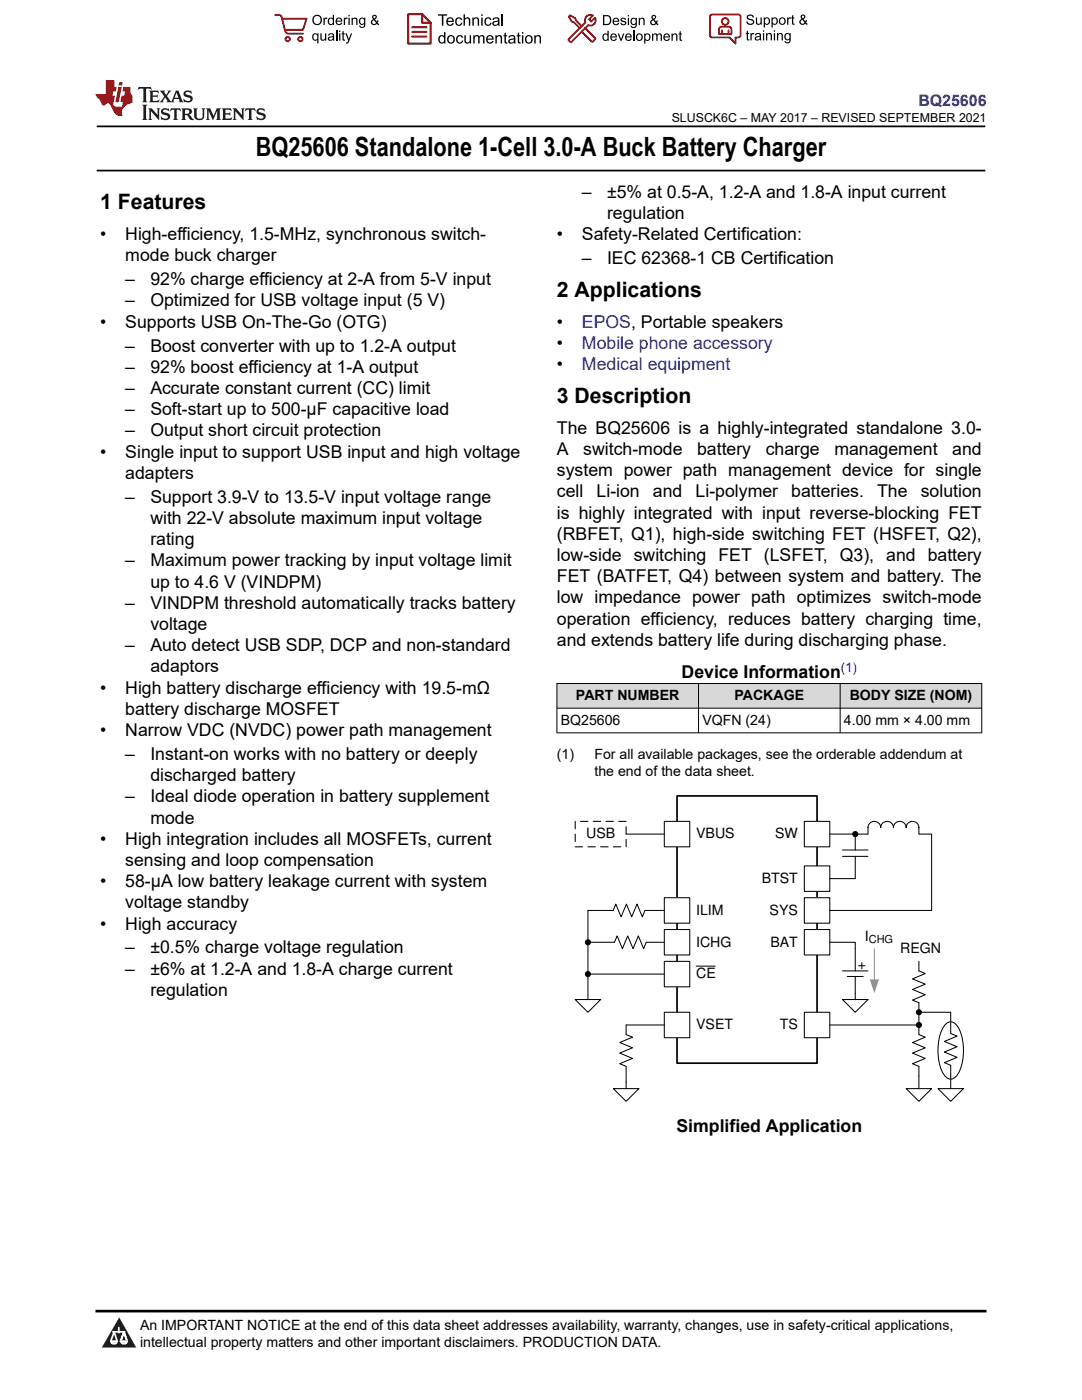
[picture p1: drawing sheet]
<svg xmlns="http://www.w3.org/2000/svg" width="216mm" height="279mm" viewBox="0 0 216 279" stroke-linecap="round" stroke-linejoin="round" font-family="sans-serif">
<defs><g id="words">
<text font-size="5.3" x="51" y="31.2">BQ25606 Standalone 1-Cell 3.0-A Buck Battery Charger</text>
<g font-size="4.2">
<text x="20" y="41.8">1 Features</text>
<text x="111.1" y="59.3">2 Applications</text>
<text x="111.1" y="80.4">3 Description</text>
</g>
<g font-size="3.5">
<text x="116.1" y="39.5">–</text>
<text x="121.1" y="39.5">±5% at 0.5-A, 1.2-A and 1.8-A input current</text>
<text x="20" y="47.9">•</text>
<text x="25" y="47.9">High-efficiency, 1.5-MHz, synchronous switch-</text>
<text x="111.1" y="47.9">•</text>
<text x="116.1" y="47.9">Safety-Related Certification:</text>
<text x="121.1" y="43.7">regulation</text>
<text x="25" y="52.2">mode buck charger</text>
<text x="116.1" y="52.7">–</text>
<text x="121.1" y="52.7">IEC 62368-1 CB Certification</text>
<text x="25" y="56.9">–</text>
<text x="30" y="56.9">92% charge efficiency at 2-A from 5-V input</text>
<text x="20" y="65.4">•</text>
<text x="25" y="61.2">–</text>
<text x="25" y="65.4">Supports USB On-The-Go (OTG)</text>
<text x="30" y="61.2">Optimized for USB voltage input (5 V)</text>
<text x="111.1" y="65.4">•</text>
<text x="25" y="70.2">–</text>
<text x="30" y="70.2">Boost converter with up to 1.2-A output</text>
<text x="111.1" y="69.6">•</text>
<text x="25" y="74.4">–</text>
<text x="30" y="74.4">92% boost efficiency at 1-A output</text>
<text x="111.1" y="73.9">•</text>
<text x="25" y="78.6">–</text>
<text x="25" y="82.9">–</text>
<text x="30" y="78.6">Accurate constant current (CC) limit</text>
<text x="30" y="82.9">Soft-start up to 500-µF capacitive load</text>
<text x="25" y="87.1">–</text>
<text x="30" y="87.1">Output short circuit protection</text>
<text x="111.1" y="86.6">The BQ25606 is a highly-integrated standalone 3.0-</text>
<text x="20" y="91.3">•</text>
<text x="25" y="91.3">Single input to support USB input and high voltage</text>
<text x="25" y="95.6">adapters</text>
<text x="111.1" y="90.8">A</text>
<text x="111.1" y="95">system power path management device for single</text>
<text x="116.4" y="90.8">switch-mode</text>
<text x="139.1" y="90.8">battery</text>
<text x="152.8" y="90.8">charge</text>
<text x="166.5" y="90.8">management</text>
<text x="190" y="90.8">and</text>
<text x="25" y="100.3">–</text>
<text x="30" y="100.3">Support 3.9-V to 13.5-V input voltage range</text>
<text x="111.1" y="99.3">cell</text>
<text x="119" y="99.3">Li-ion</text>
<text x="130.3" y="99.3">and</text>
<text x="138.8" y="99.3">Li-polymer</text>
<text x="157.9" y="99.3">batteries.</text>
<text x="175" y="99.3">The</text>
<text x="183.7" y="99.3">solution</text>
<text x="30" y="104.6">with 22-V absolute maximum input voltage</text>
<text x="111.1" y="103.5">is highly integrated with input reverse-blocking FET</text>
<text x="111.1" y="107.7">(RBFET, Q1), high-side switching FET (HSFET, Q2),</text>
<text x="25" y="113">–</text>
<text x="30" y="108.8">rating</text>
<text x="30" y="113">Maximum power tracking by input voltage limit</text>
<text x="111.1" y="112">low-side switching FET (LSFET, Q3), and battery</text>
<text x="30" y="117.3">up to 4.6 V (VINDPM)</text>
<text x="111.1" y="116.2">FET (BATFET, Q4) between system and battery. The</text>
<text x="25" y="121.5">–</text>
<text x="30" y="121.5">VINDPM threshold automatically tracks battery</text>
<text x="30" y="125.7">voltage</text>
<text x="111.1" y="120.4">low impedance power path optimizes switch-mode</text>
<text x="111.1" y="124.7">operation efficiency, reduces battery charging time,</text>
<text x="25" y="130">–</text>
<text x="30" y="130">Auto detect USB SDP, DCP and non-standard</text>
<text x="111.1" y="128.9">and extends battery life during discharging phase.</text>
<text x="30" y="134.2">adaptors</text>
<text x="136" y="135.2">Device Information</text>
<text x="20" y="138.4">•</text>
<text x="25" y="138.4">High battery discharge efficiency with 19.5-mΩ</text>
<text x="25" y="142.7">battery discharge MOSFET</text>
<text x="20" y="146.9">•</text>
<text x="25" y="146.9">Narrow VDC (NVDC) power path management</text>
<text x="25" y="151.7">–</text>
<text x="30" y="151.7">Instant-on works with no battery or deeply</text>
<text x="30" y="155.9">discharged battery</text>
<text x="25" y="160.1">–</text>
<text x="30" y="160.1">Ideal diode operation in battery supplement</text>
<text x="30" y="164.4">mode</text>
<text x="20" y="168.6">•</text>
<text x="25" y="168.6">High integration includes all MOSFETs, current</text>
<text x="25" y="172.8">sensing and loop compensation</text>
<text x="20" y="177.1">•</text>
<text x="25" y="177.1">58-µA low battery leakage current with system</text>
<text x="20" y="185.5">•</text>
<text x="25" y="181.3">voltage standby</text>
<text x="25" y="185.5">High accuracy</text>
<text x="25" y="190.3">–</text>
<text x="30" y="190.3">±0.5% charge voltage regulation</text>
<text x="25" y="194.5">–</text>
<text x="30" y="194.5">±6% at 1.2-A and 1.8-A charge current</text>
<text x="30" y="198.7">regulation</text>
<text x="135" y="225.9">Simplified Application</text>
</g>
<g font-size="3.5" fill="#00f">
<text x="116.1" y="65.4">EPOS, Portable speakers</text>
<text x="116.1" y="69.6">Mobile phone accessory</text>
<text x="116.1" y="73.9">Medical equipment</text>
</g>
<text font-size="3.2" fill="#00f" x="183.3" y="21.1">BQ25606</text>
<g font-size="2.8">
<text x="114.9" y="139.7">PART NUMBER</text>
<text x="146.6" y="139.7">PACKAGE</text>
<text x="169.5" y="139.7">BODY SIZE (NOM)</text>
<text x="111.9" y="144.6">BQ25606</text>
<text x="140.2" y="144.6">VQFN (24)</text>
<text x="168.4" y="144.6">4.00 mm × 4.00 mm</text>
<text x="111.1" y="151.4">(1)</text>
<text x="118.6" y="151.4">For all available packages, see the orderable addendum at</text>
<text x="118.6" y="154.8">the end of the data sheet.</text>
<text x="117" y="167.3">USB</text>
<text x="138.9" y="167.3">VBUS</text>
<text x="154.7" y="167.3">SW</text>
<text x="152" y="176.2">BTST</text>
<text x="138.9" y="182.5">ILIM</text>
<text x="153.6" y="182.5">SYS</text>
<text x="138.9" y="188.9">ICHG</text>
<text x="153.7" y="188.9">BAT</text>
<text x="172.6" y="187.8">I</text>
<text x="179.6" y="190.2">REGN</text>
<text x="138.9" y="195.2">CE</text>
<text x="171.2" y="193.3">+</text>
<text x="138.9" y="205.4">VSET</text>
<text x="155.6" y="205.4">TS</text>
<text x="27.9" y="265.5">An IMPORTANT NOTICE at the end of this data sheet addresses availability, warranty, changes, use in safety-critical applications,</text>
<text x="27.9" y="268.9">intellectual property matters and other important disclaimers. PRODUCTION DATA.</text>
</g>
<text font-size="2.6" fill="#00f" x="167.8" y="134.1">(1)</text>
<text font-size="2.5" x="134" y="24.3">SLUSCK6C – MAY 2017 – REVISED SEPTEMBER 2021</text>
<text font-size="2.2" x="173.3" y="188.3">CHG</text>
</g></defs>
<path d="M19.3 25.2h177.3M19.3 34h177.3" fill="none" stroke="#000" stroke-width=".35"/>
<g fill="#d8d8d8">
<path d="M111.1 136.4h84.8v4.9h-84.8z" fill-rule="evenodd"/>
<path d="M111.2 136.5h28.1v4.8h-28.1z" fill-rule="evenodd"/>
<path d="M139.4 136.5h28.2v4.8h-28.2z" fill-rule="evenodd"/>
<path d="M167.7 136.5h28.1v4.8h-28.1z" fill-rule="evenodd"/>
</g>
<path d="M111.1 136.4h84.9M111.1 136.3v10M139.4 136.3v10M167.6 136.3v10M195.9 136.3v10M111.1 141.3h84.9M111.1 146.3h84.9" fill="none" stroke="#000" stroke-width=".2"/>
<path d="M135.1 158.8h27.9v53.4h-27.9z" fill="none" stroke="#000" stroke-width=".34"/>
<path d="M132.6 163.9h5v5.1h-5z" fill-rule="evenodd" fill="#fff"/>
<path d="M132.6 163.9h5v5.1h-5z" fill="none" stroke="#000" stroke-width=".2"/>
<path d="M132.6 179.2h5v5h-5z" fill-rule="evenodd" fill="#fff"/>
<path d="M132.6 179.2h5v5h-5z" fill="none" stroke="#000" stroke-width=".2"/>
<path d="M132.6 185.5h5v5.1h-5z" fill-rule="evenodd" fill="#fff"/>
<path d="M132.6 185.5h5v5.1h-5z" fill="none" stroke="#000" stroke-width=".2"/>
<path d="M160.5 163.9h5.1v5.1h-5.1z" fill-rule="evenodd" fill="#fff"/>
<path d="M160.5 163.9h5.1v5.1h-5.1z" fill="none" stroke="#000" stroke-width=".2"/>
<path d="M160.5 172.8h5.1v5.1h-5.1z" fill-rule="evenodd" fill="#fff"/>
<path d="M160.5 172.8h5.1v5.1h-5.1z" fill="none" stroke="#000" stroke-width=".2"/>
<path d="M160.5 179.2h5.1v5h-5.1z" fill-rule="evenodd" fill="#fff"/>
<path d="M160.5 179.2h5.1v5h-5.1z" fill="none" stroke="#000" stroke-width=".2"/>
<path d="M160.5 185.5h5.1v5.1h-5.1z" fill-rule="evenodd" fill="#fff"/>
<path d="M160.5 185.5h5.1v5.1h-5.1z" fill="none" stroke="#000" stroke-width=".2"/>
<path d="M160.5 202h5.1v5.1h-5.1z" fill-rule="evenodd" fill="#fff"/>
<path d="M124.9 166.5h7.7M117.3 188.1h5.3l.5-1.3 1.1 2.5 1.1-2.5 1 2.5 1.1-2.5 1 2.5 .6-1.2h3.6M160.5 202h5.1v5.1h-5.1z" fill="none" stroke="#000" stroke-width=".2"/>
<path d="M114.8 163.9h10.1v5.1h-10.1z" fill="none" stroke="#000" stroke-width=".21" stroke-dasharray="1.5 1.1"/>
<path d="M132.6 191.9h5v5h-5z" fill-rule="evenodd" fill="#fff"/>
<g fill="none" stroke="#000" stroke-width=".2">
<path d="M168.1 169.6h5.1M168.1 170.9h5.1M170.7 166.5v3.1M170.7 170.9v4.5M173.2 166.5v-1.3a1.27 1.27 0 0 1 1.3-1.3 1.27 1.27 0 0 1 1.2 1.3 1.27 1.27 0 0 1 1.3-1.3 1.27 1.27 0 0 1 1.3 1.3 1.27 1.27 0 0 1 1.2-1.3 1.27 1.27 0 0 1 1.3 1.3 1.27 1.27 0 0 1 1.3-1.3 1.27 1.27 0 0 1 1.3 1.3v1.3h2.5v15.2h-20.3M114.8 199.5h5.1l-2.6 2.5zM117.3 194.4h15.3M132.6 191.9h5v5h-5zM132.6 181.7h-3.9l-.5 1.3-1.1-2.6-1.1 2.6-1-2.6-1.1 2.6-1-2.6-.6 1.3h-5v17.8M138.9 192.8h3.8"/>
<circle cx="117.3" cy="188.1" r=".51"/>
<circle cx="117.3" cy="194.4" r=".51"/>
</g>
<g fill="#000">
<circle cx="117.3" cy="188.1" r=".51"/>
<circle cx="117.3" cy="194.4" r=".51"/>
</g>
<path d="M132.6 202h5v5.1h-5z" fill-rule="evenodd" fill="#fff"/>
<g fill="none" stroke="#000" stroke-width=".2">
<path d="M165.6 166.5h7.6M165.6 175.4h5.1M165.6 188.1h5.1v5.7M168.1 199.5h5.1l-2.5 2.5zM168.1 193.8h5.1M169.1 194.9h3.1M170.7 194.9v4.6M183.4 191.9v1.9l1.2 .5-2.5 1.1 2.5 1-2.5 1.1 2.5 1-2.5 1.1 1.3 .5v6.4l1.2 .5-2.5 1.1 2.5 1-2.5 1.1 2.5 1-2.5 1.1 1.3 .5v4.5M122.4 217.3h5.1l-2.6 2.5zM132.6 202h5v5.1h-5zM132.6 204.6h-7.7v1.9l1.3 .5-2.5 1.1 2.5 1-2.5 1.1 2.5 1-2.5 1.1 1.2 .5v4.5M165.6 204.6h17.8"/>
<path d="M180.8 217.3h5.1l-2.5 2.5zM183.4 202h6.3v4.3l1.3 .5-2.6 1 2.6 1.1-2.6 1.1 2.6 1-2.6 1.1 1.3 .5v4.7M187.2 217.3h5l-2.5 2.5zM188.8 204.3a1.38 1.38 0 0 1 2.2 .4 10.3 10.3 0 0 1 0 9.9 1.44 1.44 0 0 1-2.6 0 10.3 10.3 0 0 1 0-9.9z"/>
<circle cx="170.7" cy="166.5" r=".51"/>
<circle cx="183.4" cy="202" r=".51"/>
<circle cx="183.4" cy="204.6" r=".51"/>
</g>
<g fill="#000">
<circle cx="170.7" cy="166.5" r=".51"/>
<circle cx="183.4" cy="202" r=".51"/>
<circle cx="183.4" cy="204.6" r=".51"/>
</g>
<path d="M174.5 189.3v6.4" fill="none" stroke="#919191" stroke-width=".2"/>
<path d="M173.6 195.5h1.8l-.9 2.7z" fill="#919191"/>
<path d="M0 0h215.9v23.8h-215.9z" fill-rule="evenodd" fill="#fff"/>
<path d="M27.7 17.4l-.2 .6 .5-.3h.6v.1v2.2l-.2 .4h1l-.2-.4v-2.2v-.1h.5l.5 .3-.1-.6zM29.8 18.1l.2 .4v1.5l-.2 .4h1.9l.1-.6a1.08 1.08 0 0 1-1.3 .2v-.7h.6l.4 .2v-.6l-.4 .2h-.6v-.6l.2-.1a1 1 0 0 1 1 .2l-.1-.5zM31.8 18.1l1 1.1-1 1.2h.9l-.2-.2 .4-.7 .5 .7-.2 .2h1.6l-.2-.2 .1-.4h1l.1 .4-.1 .2h.9l-.2-.3-.8-2h-.5l-1 2.2-.8-1.1 .9-1.1h-.8l.2 .2-.5 .7-.3-.7 .1-.2zM35.2 18.5l.4 1h-.8zM36.8 18.2a.65 .65 0 0 0-.2 .7 .65 .65 0 0 0 .6 .5l.7 .2 .1 .2a.79 .79 0 0 1-.7 .4 .79 .79 0 0 1-.7-.5l.1 .7 .2-.1a.93 .93 0 0 0 1.1 .1 .93 .93 0 0 0 .4-1 1.46 1.46 0 0 0-1.2-.6l-.1-.3a1.09 1.09 0 0 1 1.2 .2l-.2-.6-.1 .1-.6-.2zM28.4 20.9l.2 .4v2.3l-.2 .3h1l-.2-.3v-2.3l.2-.4zM29.6 21.6l.2 .4v1.6l-.2 .3h.8l-.3-.3v-1.4l1.7 1.8v-2l.2-.4h-.8l.2 .2 .1 1.1-1.2-1.3zM32.3 21.8a.65 .65 0 0 0-.2 .7 .65 .65 0 0 0 .7 .4l.6 .2 .1 .2a.79 .79 0 0 1-.7 .4 .79 .79 0 0 1-.7-.5l.1 .7 .2-.1a.93 .93 0 0 0 1.1 .1 .93 .93 0 0 0 .4-.9 1.46 1.46 0 0 0-1.2-.6l-.1-.4a1.09 1.09 0 0 1 1.2 .2l-.2-.6-.1 .1-.6-.1zM34.1 21.6l-.1 .7a.63 .63 0 0 1 .7-.4l.1 1.7-.3 .3h1l-.2-.3v-1.7a.66 .66 0 0 1 .8 .4l-.1-.7zM36.2 21.6l.2 .4v1.6l-.2 .3h.9l-.2-.2v-.7h.5l.1 .2a.79 .79 0 0 0 1.2 .6l-1-.9a.61 .61 0 0 0 .6-.6 .61 .61 0 0 0-.5-.6zM36.9 21.9h.2a.47 .47 0 0 1 .5 .1 .47 .47 0 0 1 .1 .5l-.2 .2h-.6zM38.5 21.6l.2 .2a2.27 2.27 0 0 0 .4 2 1.04 1.04 0 0 0 1.7-.7v-1.3l.2-.2h-.8l.2 .4v1.1a.6 .6 0 0 1-.6 .6 .6 .6 0 0 1-.6-.6v-1.1l.3-.4zM41.1 21.6l.2 .4v1.6l-.2 .3h.7l-.2-.3v-1.5l.9 1.9 .8-1.9v1.5l-.2 .3h1l-.3-.3v-1.6l.3-.4h-.8l-.7 1.5-.7-1.5zM44.3 21.6l.2 .4v1.6l-.2 .3h1.9l.1-.5a1.09 1.09 0 0 1-1.3 .1v-.6h.6l.4 .1v-.6l-.4 .2h-.6v-.6l.2-.1a1.01 1.01 0 0 1 1 .3l-.1-.6zM46.4 21.6l.3 .4v1.6l-.3 .3h.8l-.2-.3v-1.4l1.6 1.8v-2l.2-.4h-.7l.2 .2v1.1l-1.2-1.3zM49 21.6l-.1 .7a.63 .63 0 0 1 .8-.4v1.7l-.3 .3h1l-.2-.3v-1.7a.66 .66 0 0 1 .8 .4l-.1-.7zM51.4 21.8a.65 .65 0 0 0-.2 .7 .65 .65 0 0 0 .6 .4l.6 .2 .2 .2a.79 .79 0 0 1-.8 .4 .79 .79 0 0 1-.6-.5l.1 .7 .2-.1a.93 .93 0 0 0 1 .1 .93 .93 0 0 0 .5-.9 1.46 1.46 0 0 0-1.3-.6l-.1-.4a1.09 1.09 0 0 1 1.3 .2l-.2-.6-.2 .1-.5-.1z" fill="#231f20"/>
<path d="M21.1 16v2.8h-2.1l.1 .3 .9 1a.95 .95 0 0 0 .9 .9 .59 .59 0 0 1 .6-.4 .59 .59 0 0 1 .5 .4l.4 .8a1.59 1.59 0 0 0 2.1 1.3 1.61 1.61 0 0 1 1-2.2l1-.4-.1-1.5a1.59 1.59 0 0 1-.4-1.6h-1.4l-.2 .9h.5l-.1 .8h-.5l-.2 1v.2l.4 .1-.2 .9h-.6a.73 .73 0 0 1-1.1-.7l.3-1.5h-.5l.2-.8h.5l.2-.9h-.5v-1.4zM23.6 17.4l-.6 3h.7l.6-3zM23.8 16.4l-.1 .7h.7l.1-.7z" fill="#ed1c24"/>
<g fill="#000">
<path d="M62.3 4a1 1 0 0 1 2 0 1 1 0 0 1-2 0zM62.8 3.4a.78 .78 0 0 0-.1 1.1 .78 .78 0 0 0 1.1 .1 .78 .78 0 0 0 .1-1.1 .78 .78 0 0 0-1.1-.1z" fill-rule="evenodd"/>
<path d="M62.5 6.8l.4-.2 .4 .3v-.2h.2v2h-.2v-.7a.68 .68 0 0 1-.9-.1 .68 .68 0 0 1 0-.9zM62.6 7a.51 .51 0 0 0-.1 .6 .51 .51 0 0 0 .7 .2 .51 .51 0 0 0 .1-.7 .51 .51 0 0 0-.7-.1z" fill-rule="evenodd"/>
<path d="M64.5 3.5h.3v.3l.1-.3h.3l.1 .1-.1 .2a.32 .32 0 0 0-.3 0 .32 .32 0 0 0-.1 .4v.8h-.3z" fill-rule="evenodd"/>
<path d="M63.9 6.7h.3v.8a.36 .36 0 0 0 .3 .4 .36 .36 0 0 0 .4-.5v-.7h.2v1.4h-.2v-.2a.51 .51 0 0 1-.6 .2 .51 .51 0 0 1-.4-.5z" fill-rule="evenodd"/>
<path d="M65.6 3.7l.4-.2 .4 .2v-.7h.3v2h-.3v-.2a.7 .7 0 0 1-1-.1 .7 .7 0 0 1 .2-1zM65.8 3.8a.51 .51 0 0 0-.1 .7 .51 .51 0 0 0 .6 .2 .51 .51 0 0 0 .1-.7 .51 .51 0 0 0-.6-.2z" fill-rule="evenodd"/>
<path d="M65.6 6.8a.66 .66 0 0 1 .8-.1 .66 .66 0 0 1 .3 .8v.6h-.2l-.1-.2a.52 .52 0 0 1-.7 .2 .52 .52 0 0 1-.2-.6l.3-.2a.42 .42 0 0 0 .6-.3l-.3-.2-.3 .1-.1 .2h-.3zM65.7 7.6a.35 .35 0 0 0 .3 .4 .35 .35 0 0 0 .4-.4v-.2z" fill-rule="evenodd"/>
<path d="M67.7 6.1h.2v.3h-.2zM67.7 6.7h.2v1.4h-.2z" fill-rule="evenodd"/>
<path d="M67.1 3.7a.68 .68 0 0 1 .9-.1 .68 .68 0 0 1 .3 .7h-1.1a.42 .42 0 0 0 .3 .5 .42 .42 0 0 0 .5-.3h.3a.73 .73 0 0 1-1.1 .4 .73 .73 0 0 1-.1-1.2zM67.4 3.8l-.2 .3h.8l-.2-.4z" fill-rule="evenodd"/>
<path d="M68.6 3.5h.2v.3l.2-.3h.3l.1 .1-.1 .2a.32 .32 0 0 0-.4 0 .32 .32 0 0 0-.1 .4v.8h-.2z" fill-rule="evenodd"/>
<path d="M68.3 6.3l.3-.1v.5h.2v.1h-.2v.9l.3 .4a.36 .36 0 0 1-.4 0 .36 .36 0 0 1-.2-.4v-.9h-.1v-.1h.1z" fill-rule="evenodd"/>
<path d="M68.9 6.7h.3l.4 1.1 .4-1.1h.3l-.6 1.4a.51 .51 0 0 1-.6 .6l-.1-.3h.3l.2-.3z" fill-rule="evenodd"/>
<path d="M69.5 3h.3v.3h-.3zM69.5 3.5h.3v1.5h-.3z" fill-rule="evenodd"/>
<path d="M70.2 3.5h.2v.2a.52 .52 0 0 1 .6-.2 .52 .52 0 0 1 .3 .6v.9h-.2v-.9a.34 .34 0 0 0-.3-.4 .34 .34 0 0 0-.4 .3v1h-.2z" fill-rule="evenodd"/>
<path d="M71.8 3.7l.4-.2 .5 .2v-.2h.2v1.3a.64 .64 0 0 1-.5 .8 .64 .64 0 0 1-.7-.5h.2a.41 .41 0 0 0 .5 .2 .41 .41 0 0 0 .2-.5 .69 .69 0 0 1-.9-.1 .69 .69 0 0 1 .1-1zM72 3.8a.5 .5 0 0 0-.1 .7 .5 .5 0 0 0 .7 .1 .5 .5 0 0 0 .1-.6 .5 .5 0 0 0-.7-.2z" fill-rule="evenodd"/>
<path d="M74.4 3.1a.47 .47 0 0 1 .7 .1 .47 .47 0 0 1-.3 .7l.4 .4 .1-.3 .2 .1-.1 .4 .3 .3-.2 .2-.3-.3a.63 .63 0 0 1-1 .1 .63 .63 0 0 1 .3-1l-.3-.4zM74.5 3.4a.27 .27 0 0 0 .5 0 .27 .27 0 0 0-.5 0zM74.4 4.1a.4 .4 0 0 0 0 .6 .4 .4 0 0 0 .6-.1l-.4-.6z" fill-rule="evenodd"/>
<path d="M87.4 2.9h1.8v.2h-.7v2h-.3v-2h-.8z" fill-rule="evenodd"/>
<path d="M87.6 7.2l.5-.2 .5 .2v-.8h.3v2.3h-.3v-.2a.76 .76 0 0 1-1-.1 .76 .76 0 0 1-.1-1zM87.9 7.4a.58 .58 0 0 0-.2 .7 .58 .58 0 0 0 .8 .2 .58 .58 0 0 0 .1-.7 .58 .58 0 0 0-.7-.2z" fill-rule="evenodd"/>
<path d="M89.5 7.2a.81 .81 0 0 1 1.1 .1 .81 .81 0 0 1-.2 1.2 .81 .81 0 0 1-1.1-.2l-.1-.7zM89.6 7.4a.57 .57 0 0 0 0 .8 .57 .57 0 0 0 .8 0 .57 .57 0 0 0 0-.7 .57 .57 0 0 0-.8-.1z" fill-rule="evenodd"/>
<path d="M89.3 3.7a.77 .77 0 0 1 .9-.2 .77 .77 0 0 1 .4 .9h-1.3a.48 .48 0 0 0 .4 .5 .48 .48 0 0 0 .6-.3h.3a.83 .83 0 0 1-1.3 .4 .83 .83 0 0 1 0-1.3zM89.5 3.8l-.2 .4h1l-.3-.5z" fill-rule="evenodd"/>
<path d="M91 3.7a.7 .7 0 0 1 1.2 .3h-.2a.45 .45 0 0 0-.6-.3 .45 .45 0 0 0-.3 .6 .45 .45 0 0 0 .3 .6 .45 .45 0 0 0 .6-.4l.3 .1a.76 .76 0 0 1-1.1 .5 .76 .76 0 0 1-.3-1.1z" fill-rule="evenodd"/>
<path d="M91.2 7.2a.7 .7 0 0 1 1.2 .3l-.3 .1a.45 .45 0 0 0-.5-.4 .45 .45 0 0 0-.3 .7 .45 .45 0 0 0 .3 .6 .45 .45 0 0 0 .6-.4h.2a.76 .76 0 0 1-1 .5 .76 .76 0 0 1-.4-1.1z" fill-rule="evenodd"/>
<path d="M92.5 2.9h.3v.8a.59 .59 0 0 1 .7-.2 .59 .59 0 0 1 .3 .6v1h-.2v-1a.4 .4 0 0 0-.5-.4 .4 .4 0 0 0-.3 .5v.9h-.3z" fill-rule="evenodd"/>
<path d="M92.7 7h.2v.9a.41 .41 0 0 0 .5 .6 .41 .41 0 0 0 .3-.6v-.9h.3v1.7h-.3v-.3a.58 .58 0 0 1-.7 .3 .58 .58 0 0 1-.3-.7z" fill-rule="evenodd"/>
<path d="M94.3 3.5h.2v.2a.59 .59 0 0 1 .7-.2 .59 .59 0 0 1 .4 .6v1h-.3v-1a.41 .41 0 0 0-.4-.4 .41 .41 0 0 0-.4 .5v.9h-.2z" fill-rule="evenodd"/>
<path d="M94.4 7h.3v.3a.56 .56 0 0 1 1 0 .54 .54 0 0 1 .6-.3 .54 .54 0 0 1 .4 .5v1.2h-.3v-1.1a.34 .34 0 0 0-.3-.4 .34 .34 0 0 0-.4 .3v1.2h-.3v-1.1a.38 .38 0 0 0-.5-.3 .38 .38 0 0 0-.2 .5v.9h-.3z" fill-rule="evenodd"/>
<path d="M96 2.9h.3v.3h-.3zM96 3.5h.3v1.6h-.3z" fill-rule="evenodd"/>
<path d="M96.8 3.7a.7 .7 0 0 1 1.3 .3h-.3a.45 .45 0 0 0-.6-.3 .45 .45 0 0 0-.3 .6 .45 .45 0 0 0 .3 .6 .45 .45 0 0 0 .6-.4l.3 .1a.76 .76 0 0 1-1.1 .5 .76 .76 0 0 1-.3-1.1z" fill-rule="evenodd"/>
<path d="M97.2 7.2a.77 .77 0 0 1 .9-.1 .77 .77 0 0 1 .4 .8h-1.2a.48 .48 0 0 0 .3 .6 .48 .48 0 0 0 .6-.4l.3 .1a.83 .83 0 0 1-1.3 .3 .83 .83 0 0 1 0-1.3zM97.4 7.4l-.1 .3h.9l-.2-.4z" fill-rule="evenodd"/>
<path d="M98.8 7h.3v.3a.59 .59 0 0 1 .7-.3 .59 .59 0 0 1 .4 .7v1h-.3v-1a.41 .41 0 0 0-.5-.5 .41 .41 0 0 0-.3 .6v.9h-.3z" fill-rule="evenodd"/>
<path d="M98.4 3.7a.74 .74 0 0 1 1-.2 .74 .74 0 0 1 .3 .9v.7h-.3v-.2a.59 .59 0 0 1-.8 .3 .59 .59 0 0 1-.3-.8l1.1-.3a.42 .42 0 0 0-.4-.4 .42 .42 0 0 0-.5 .3h-.2zM98.6 4.5a.36 .36 0 0 0 .2 .5 .36 .36 0 0 0 .5-.2l.1-.5z" fill-rule="evenodd"/>
<path d="M100.7 6.6l.2-.1v.5h.3v.2h-.3v1l.1 .2h.2l.1 .3a.41 .41 0 0 1-.5-.1 .41 .41 0 0 1-.1-.4v-1h-.2v-.2h.2z" fill-rule="evenodd"/>
<path d="M101.6 7.2a.74 .74 0 0 1 .9-.2 .74 .74 0 0 1 .3 1l.1 .7h-.3v-.2a.59 .59 0 0 1-.8 .2 .59 .59 0 0 1-.3-.8l1-.3a.42 .42 0 0 0-.3-.4 .42 .42 0 0 0-.5 .3h-.3zM101.8 8.1a.36 .36 0 0 0 .1 .5 .36 .36 0 0 0 .5-.3l.2-.4z" fill-rule="evenodd"/>
<path d="M103.3 6.6l.3-.1v.5h.3v.2h-.3v1l.1 .2h.2v.3a.41 .41 0 0 1-.5-.1 .41 .41 0 0 1-.1-.4v-1h-.2v-.2h.2z" fill-rule="evenodd"/>
<path d="M104.1 6.4h.3v.3h-.3zM104.1 7h.3v1.7h-.3z" fill-rule="evenodd"/>
<path d="M105 7.2a.81 .81 0 0 1 1.1 .1 .81 .81 0 0 1-.1 1.2 .81 .81 0 0 1-1.2-.2v-.7zM105.2 7.4a.57 .57 0 0 0-.1 .8 .57 .57 0 0 0 .8 0 .57 .57 0 0 0 0-.7 .57 .57 0 0 0-.7-.1z" fill-rule="evenodd"/>
<path d="M106.6 7h.3v.3a.59 .59 0 0 1 .7-.3 .59 .59 0 0 1 .4 .7v1h-.3v-1a.41 .41 0 0 0-.5-.5 .41 .41 0 0 0-.3 .6v.9h-.3z" fill-rule="evenodd"/>
<path d="M120.3 3h.7a1 1 0 0 1 1 1 1 1 0 0 1-1 1h-.7zM120.6 3.2v1.6h.4a.77 .77 0 0 0 .7-.8 .77 .77 0 0 0-.7-.8z" fill-rule="evenodd"/>
<path d="M120.4 6.9l.4-.2 .4 .2v-.8h.3v2h-.3v-.1a.7 .7 0 0 1-.9-.2 .7 .7 0 0 1 .1-.9zM120.6 7a.51 .51 0 0 0-.1 .7 .51 .51 0 0 0 .6 .1 .51 .51 0 0 0 .1-.6 .51 .51 0 0 0-.6-.2z" fill-rule="evenodd"/>
<path d="M122 6.9a.68 .68 0 0 1 .8-.2 .68 .68 0 0 1 .3 .8h-1.1a.42 .42 0 0 0 .3 .5 .42 .42 0 0 0 .5-.3h.3a.73 .73 0 0 1-1.1 .3 .73 .73 0 0 1 0-1.1zM122.2 7l-.2 .3h.8l-.2-.4z" fill-rule="evenodd"/>
<path d="M122.4 3.7a.68 .68 0 0 1 .8-.1 .68 .68 0 0 1 .4 .8h-1.1a.42 .42 0 0 0 .3 .4 .42 .42 0 0 0 .5-.3l.3 .1a.73 .73 0 0 1-1.2 .3 .73 .73 0 0 1 0-1.2zM122.6 3.8l-.1 .3h.8l-.2-.3z" fill-rule="evenodd"/>
<path d="M123.9 3.7l.1-.1a.62 .62 0 0 1 .9 .3l-.2 .1a.29 .29 0 0 0-.3-.3 .29 .29 0 0 0-.3 .3l.1 .1a.58 .58 0 0 1 .6 .1 .58 .58 0 0 1 .1 .6 .67 .67 0 0 1-1.1-.2l.2-.1a.33 .33 0 0 0 .4 .4 .33 .33 0 0 0 .3-.4 .71 .71 0 0 1-.9-.6z" fill-rule="evenodd"/>
<path d="M123.3 6.7h.2l.4 1.2 .4-1.2h.3l-.6 1.4h-.2z" fill-rule="evenodd"/>
<path d="M125.3 3h.2v.3h-.2zM125.3 3.6h.2v1.4h-.2z" fill-rule="evenodd"/>
<path d="M124.9 6.9a.68 .68 0 0 1 .8-.2 .68 .68 0 0 1 .4 .8h-1.1a.42 .42 0 0 0 .3 .5 .42 .42 0 0 0 .5-.3h.3a.73 .73 0 0 1-1.2 .3 .73 .73 0 0 1 0-1.1zM125.1 7l-.1 .3h.8l-.2-.4z" fill-rule="evenodd"/>
<path d="M126 3.7l.4-.2 .4 .2v-.1h.3v1.2a.64 .64 0 0 1-.5 .8 .64 .64 0 0 1-.8-.5l.3 .1a.41 .41 0 0 0 .5 .2 .41 .41 0 0 0 .2-.6 .69 .69 0 0 1-.9-.1 .69 .69 0 0 1 .1-1zM126.2 3.9a.5 .5 0 0 0-.1 .6 .5 .5 0 0 0 .6 .2 .5 .5 0 0 0 .2-.7 .5 .5 0 0 0-.7-.1z" fill-rule="evenodd"/>
<path d="M126.9 7.4a.73 .73 0 0 1 1.4 0 .73 .73 0 0 1-1.4 0zM127.3 7a.5 .5 0 0 0-.1 .7 .5 .5 0 0 0 .7 0 .5 .5 0 0 0 0-.6 .5 .5 0 0 0-.6-.1z" fill-rule="evenodd"/>
<path d="M127.5 3.6h.2v.2a.52 .52 0 0 1 .6-.3 .52 .52 0 0 1 .3 .6v.9h-.2v-.9a.34 .34 0 0 0-.3-.4 .34 .34 0 0 0-.4 .3v1h-.2z" fill-rule="evenodd"/>
<path d="M128.5 6.7h.3v.2a.67 .67 0 0 1 .9 0 .67 .67 0 0 1 0 .9 .55 .55 0 0 1-.9 .2v.7h-.3zM128.9 7a.5 .5 0 0 0-.1 .7 .5 .5 0 0 0 .6 .1 .5 .5 0 0 0 .2-.6 .5 .5 0 0 0-.7-.2z" fill-rule="evenodd"/>
<path d="M130.1 6.7h.2v.2a.49 .49 0 0 1 .9 0l.4-.2a.42 .42 0 0 1 .5 .4v1h-.3v-.9a.3 .3 0 0 0-.2-.3 .3 .3 0 0 0-.4 .2v1h-.2v-.9a.33 .33 0 0 0-.5-.3 .33 .33 0 0 0-.2 .5v.7h-.2z" fill-rule="evenodd"/>
<path d="M130.1 3.1a.47 .47 0 0 1 .8 .1 .47 .47 0 0 1-.3 .7l.3 .4 .1-.2h.3l-.2 .5 .3 .3-.2 .2-.3-.3a.63 .63 0 0 1-1 .1 .63 .63 0 0 1 .3-1l-.2-.5zM130.2 3.5a.27 .27 0 0 0 .5 0 .27 .27 0 0 0-.5 0zM130.2 4.1a.4 .4 0 0 0 0 .7 .4 .4 0 0 0 .6-.2l-.5-.6z" fill-rule="evenodd"/>
<path d="M132.5 6.9a.68 .68 0 0 1 .9-.2 .68 .68 0 0 1 .3 .8h-1.1a.42 .42 0 0 0 .3 .5 .42 .42 0 0 0 .5-.3h.3a.73 .73 0 0 1-1.1 .3 .73 .73 0 0 1-.1-1.1zM132.7 7l-.1 .3h.8l-.2-.4z" fill-rule="evenodd"/>
<path d="M134 6.7h.2v.2a.52 .52 0 0 1 .6-.2 .52 .52 0 0 1 .4 .6v.8h-.3v-.8a.34 .34 0 0 0-.2-.4 .34 .34 0 0 0-.4 .2l-.1 1h-.2z" fill-rule="evenodd"/>
<path d="M135.6 6.3l.2-.1v.5h.3v.2h-.3v.8l.3 .4a.36 .36 0 0 1-.4 0 .36 .36 0 0 1-.1-.4v-.8h-.2v-.2h.2z" fill-rule="evenodd"/>
<path d="M149.2 3a.8 .8 0 0 1 1.2 .5h-.2a.44 .44 0 0 0-.5-.4 .44 .44 0 0 0-.4 .5l.2 .1a.9 .9 0 0 1 1 .8 .84 .84 0 0 1-.9 .5 .84 .84 0 0 1-.7-.7h.3a.52 .52 0 0 0 .5 .5 .52 .52 0 0 0 .5-.6l-.2-.1a.85 .85 0 0 1-1-.8z" fill-rule="evenodd"/>
<path d="M149 6.3l.3-.2v.5h.2v.2h-.2v.9l.2 .4a.36 .36 0 0 1-.4-.1 .36 .36 0 0 1-.1-.4v-.8h-.2v-.2h.2z" fill-rule="evenodd"/>
<path d="M149.7 6.6h.3v.2l.1-.2h.3l.1 .1-.1 .2a.32 .32 0 0 0-.3 0 .32 .32 0 0 0-.1 .4v.8h-.3z" fill-rule="evenodd"/>
<path d="M150.7 6.8a.66 .66 0 0 1 .9-.2 .66 .66 0 0 1 .3 .9v.6h-.2l-.1-.2a.52 .52 0 0 1-.7 .2 .52 .52 0 0 1-.2-.7l.2-.1a.42 .42 0 0 0 .7-.3l-.3-.2h-.3l-.1 .3-.3-.1zM150.9 7.5a.35 .35 0 0 0 .3 .5 .35 .35 0 0 0 .4-.4v-.3z" fill-rule="evenodd"/>
<path d="M150.8 3.5h.3v.8a.36 .36 0 0 0 .3 .5 .36 .36 0 0 0 .4-.5v-.8h.2v1.4h-.2v-.2a.51 .51 0 0 1-.6 .3 .51 .51 0 0 1-.4-.6z" fill-rule="evenodd"/>
<path d="M152.2 6.1h.3v.2h-.3zM152.2 6.6h.3v1.5h-.3z" fill-rule="evenodd"/>
<path d="M152.4 3.5h.2v.2a.67 .67 0 0 1 .9 0 .67 .67 0 0 1 .1 .9 .55 .55 0 0 1-1 .2v.7h-.2zM152.7 3.8a.5 .5 0 0 0-.1 .7 .5 .5 0 0 0 .7 .1 .5 .5 0 0 0 .1-.6 .5 .5 0 0 0-.7-.2z" fill-rule="evenodd"/>
<path d="M152.9 6.6h.2v.2a.52 .52 0 0 1 .6-.2 .52 .52 0 0 1 .3 .6v.9h-.2v-.9a.34 .34 0 0 0-.3-.4 .34 .34 0 0 0-.4 .2v1.1h-.2z" fill-rule="evenodd"/>
<path d="M153.9 3.5h.3v.2a.67 .67 0 0 1 .9 0 .67 .67 0 0 1 0 .9 .55 .55 0 0 1-.9 .2v.7h-.3zM154.3 3.8a.5 .5 0 0 0-.1 .7 .5 .5 0 0 0 .6 .1 .5 .5 0 0 0 .2-.6 .5 .5 0 0 0-.7-.2z" fill-rule="evenodd"/>
<path d="M154.4 6.1h.3v.2h-.3zM154.4 6.6h.3v1.5h-.3z" fill-rule="evenodd"/>
<path d="M155 6.6h.3v.2a.52 .52 0 0 1 .6-.2 .52 .52 0 0 1 .3 .6v.9h-.2v-.9a.34 .34 0 0 0-.3-.4 .34 .34 0 0 0-.4 .2v1.1h-.3z" fill-rule="evenodd"/>
<path d="M155.4 4.2a.75 .75 0 0 1 1.5 0 .75 .75 0 0 1-1.5 0zM155.8 3.8a.5 .5 0 0 0-.1 .7 .5 .5 0 0 0 .8 0 .5 .5 0 0 0 0-.7 .5 .5 0 0 0-.7 0z" fill-rule="evenodd"/>
<path d="M156.7 6.8l.4-.2 .5 .2v-.2h.2v1.3a.64 .64 0 0 1-.5 .7 .64 .64 0 0 1-.8-.4h.3a.41 .41 0 0 0 .5 .2 .41 .41 0 0 0 .2-.5 .69 .69 0 0 1-.9-.1 .69 .69 0 0 1 .1-1zM156.9 6.9a.5 .5 0 0 0-.1 .7 .5 .5 0 0 0 .6 .1 .5 .5 0 0 0 .2-.7 .5 .5 0 0 0-.7-.1z" fill-rule="evenodd"/>
<path d="M157.1 3.5h.2v.2l.1-.2h.3h.2l-.1 .3a.32 .32 0 0 0-.4 0 .32 .32 0 0 0-.1 .4v.7h-.2z" fill-rule="evenodd"/>
<path d="M158 3.1l.3-.1v.5h.2v.2h-.2v.8l.3 .4a.36 .36 0 0 1-.4 0 .36 .36 0 0 1-.2-.4v-.8h-.1v-.2h.1z" fill-rule="evenodd"/>
<path d="M159.9 3a.47 .47 0 0 1 .7 .1 .47 .47 0 0 1-.3 .7l.4 .5 .1-.3h.2l-.1 .5 .3 .3-.2 .2-.3-.3a.63 .63 0 0 1-1 .1 .63 .63 0 0 1 .3-1l-.3-.5zM160 3.4a.27 .27 0 0 0 .5 0 .27 .27 0 0 0-.5 0zM159.9 4.1a.4 .4 0 0 0 0 .6 .4 .4 0 0 0 .6-.2l-.4-.6z" fill-rule="evenodd"/>
</g>
<path d="M67.2 6.1v2M126.5 6.1v2" fill="none" stroke="#000" stroke-width=".25"/>
<g fill="none" stroke="#de0000" stroke-width=".37">
<path d="M54.9 3h.9a1.19 1.19 0 0 1 .6 1.2l.6 2.1a.85 .85 0 0 0 1 .4h2.5M56.3 3.7h4.9l-.7 2.2h-3.6M116.1 5.2l-1.2-1.1-.1-.5-1-.6-.3 .3 .6 1 .5 .2 1.1 1.1M116.8 5.6l1.9 2v.3l-.4 .4h-.3l-1.9-2zM116.8 5.6l.6-.6a1.07 1.07 0 0 0 1.2-.2 1.07 1.07 0 0 0 .1-1.3l-.7 .8-.5-.4 .8-.8a1.07 1.07 0 0 0-1.2 .2 1.07 1.07 0 0 0-.3 1.2l-3.3 3.3v.3l.3 .3h.2l2.1-2.1M141.7 3.1l.4-.2h5.3l.3 .2 .1 3.9-.2 .4-.8 .1v1.2l-1.3-1.2h-3.4l-.4-.2zM143.5 5.6l.5-.3 1.7 .1 .2 .5v.9h-2.4zM144 6.1v.7M145.4 6.1v.7"/>
<circle cx="57.4" cy="7.8" r=".44"/>
<circle cx="59.9" cy="7.8" r=".44"/>
<circle cx="144.7" cy="4.3" r=".67"/>
</g>
<path d="M100.2 2.9v2.2" fill="none" stroke="#000" stroke-width=".28"/>
<path d="M81.4 2.8h2.8v1.7h1.7v4.2h-4.5zM82.3 6.4h2.8M82.3 5.4h2.8M82.3 7.3h2.8M84.2 2.8l1.7 1.7" fill="none" stroke="#de0000" stroke-width=".42"/>
<path d="M0 261.4h215.9v18h-215.9z" fill-rule="evenodd" fill="#fff"/>
<path d="M23.8 262.9l3.4 6h-6.9z" fill="#231f20"/>
<path d="M22.1 267.7h1.3l-.4 .5h-.3a.55 .55 0 0 1-.6-.5z" fill-rule="evenodd" fill="#fff"/>
<path d="M22.1 267.7h1.3l-.4 .5h-.3a.55 .55 0 0 1-.6-.5z" fill="none" stroke="#231f20" stroke-width=".34"/>
<path d="M22.1 267.7h1.3l-.4 .5h-.5zM22.6 265.8h.1M22.6 265.8h2.3zM23.7 265.9h.1M23.7 264.9v1zM24 267.7h.1" fill="none" stroke="#fff" stroke-width=".34"/>
<path d="M24.7 265.8l-.7 1.9z" fill="#fff"/>
<path d="M24.7 265.8l-.7 1.9z" fill="none" stroke="#fff" stroke-width=".34"/>
<path d="M24.7 265.8l.7 1.9z" fill="#fff"/>
<path d="M24.7 265.8l.7 1.9zM25.3 267.7h.1" fill="none" stroke="#fff" stroke-width=".34"/>
<path d="M22.8 265.8l-.7 1.9z" fill="#fff"/>
<path d="M22.8 265.8l-.7 1.9z" fill="none" stroke="#fff" stroke-width=".34"/>
<path d="M22.8 265.8l.6 1.9z" fill="#fff"/>
<path d="M22.8 265.8l.6 1.9z" fill="none" stroke="#fff" stroke-width=".34"/>
<path d="M24.1 267.7h1.3a.65 .65 0 0 1-.6 .5 .65 .65 0 0 1-.7-.5z" fill-rule="evenodd" fill="#fff"/>
<path d="M24.1 267.7h1.3a.65 .65 0 0 1-.6 .5 .65 .65 0 0 1-.7-.5z" fill="none" stroke="#231f20" stroke-width=".34"/>
<path d="M24 267.7h.1M24.1 267.7h1.3l-.4 .5h-.5z" fill="none" stroke="#fff" stroke-width=".34"/>
<path d="M19 261.7h177.8" fill="none" stroke="#000" stroke-width=".53"/>
<use href="#words"/>
</svg>
